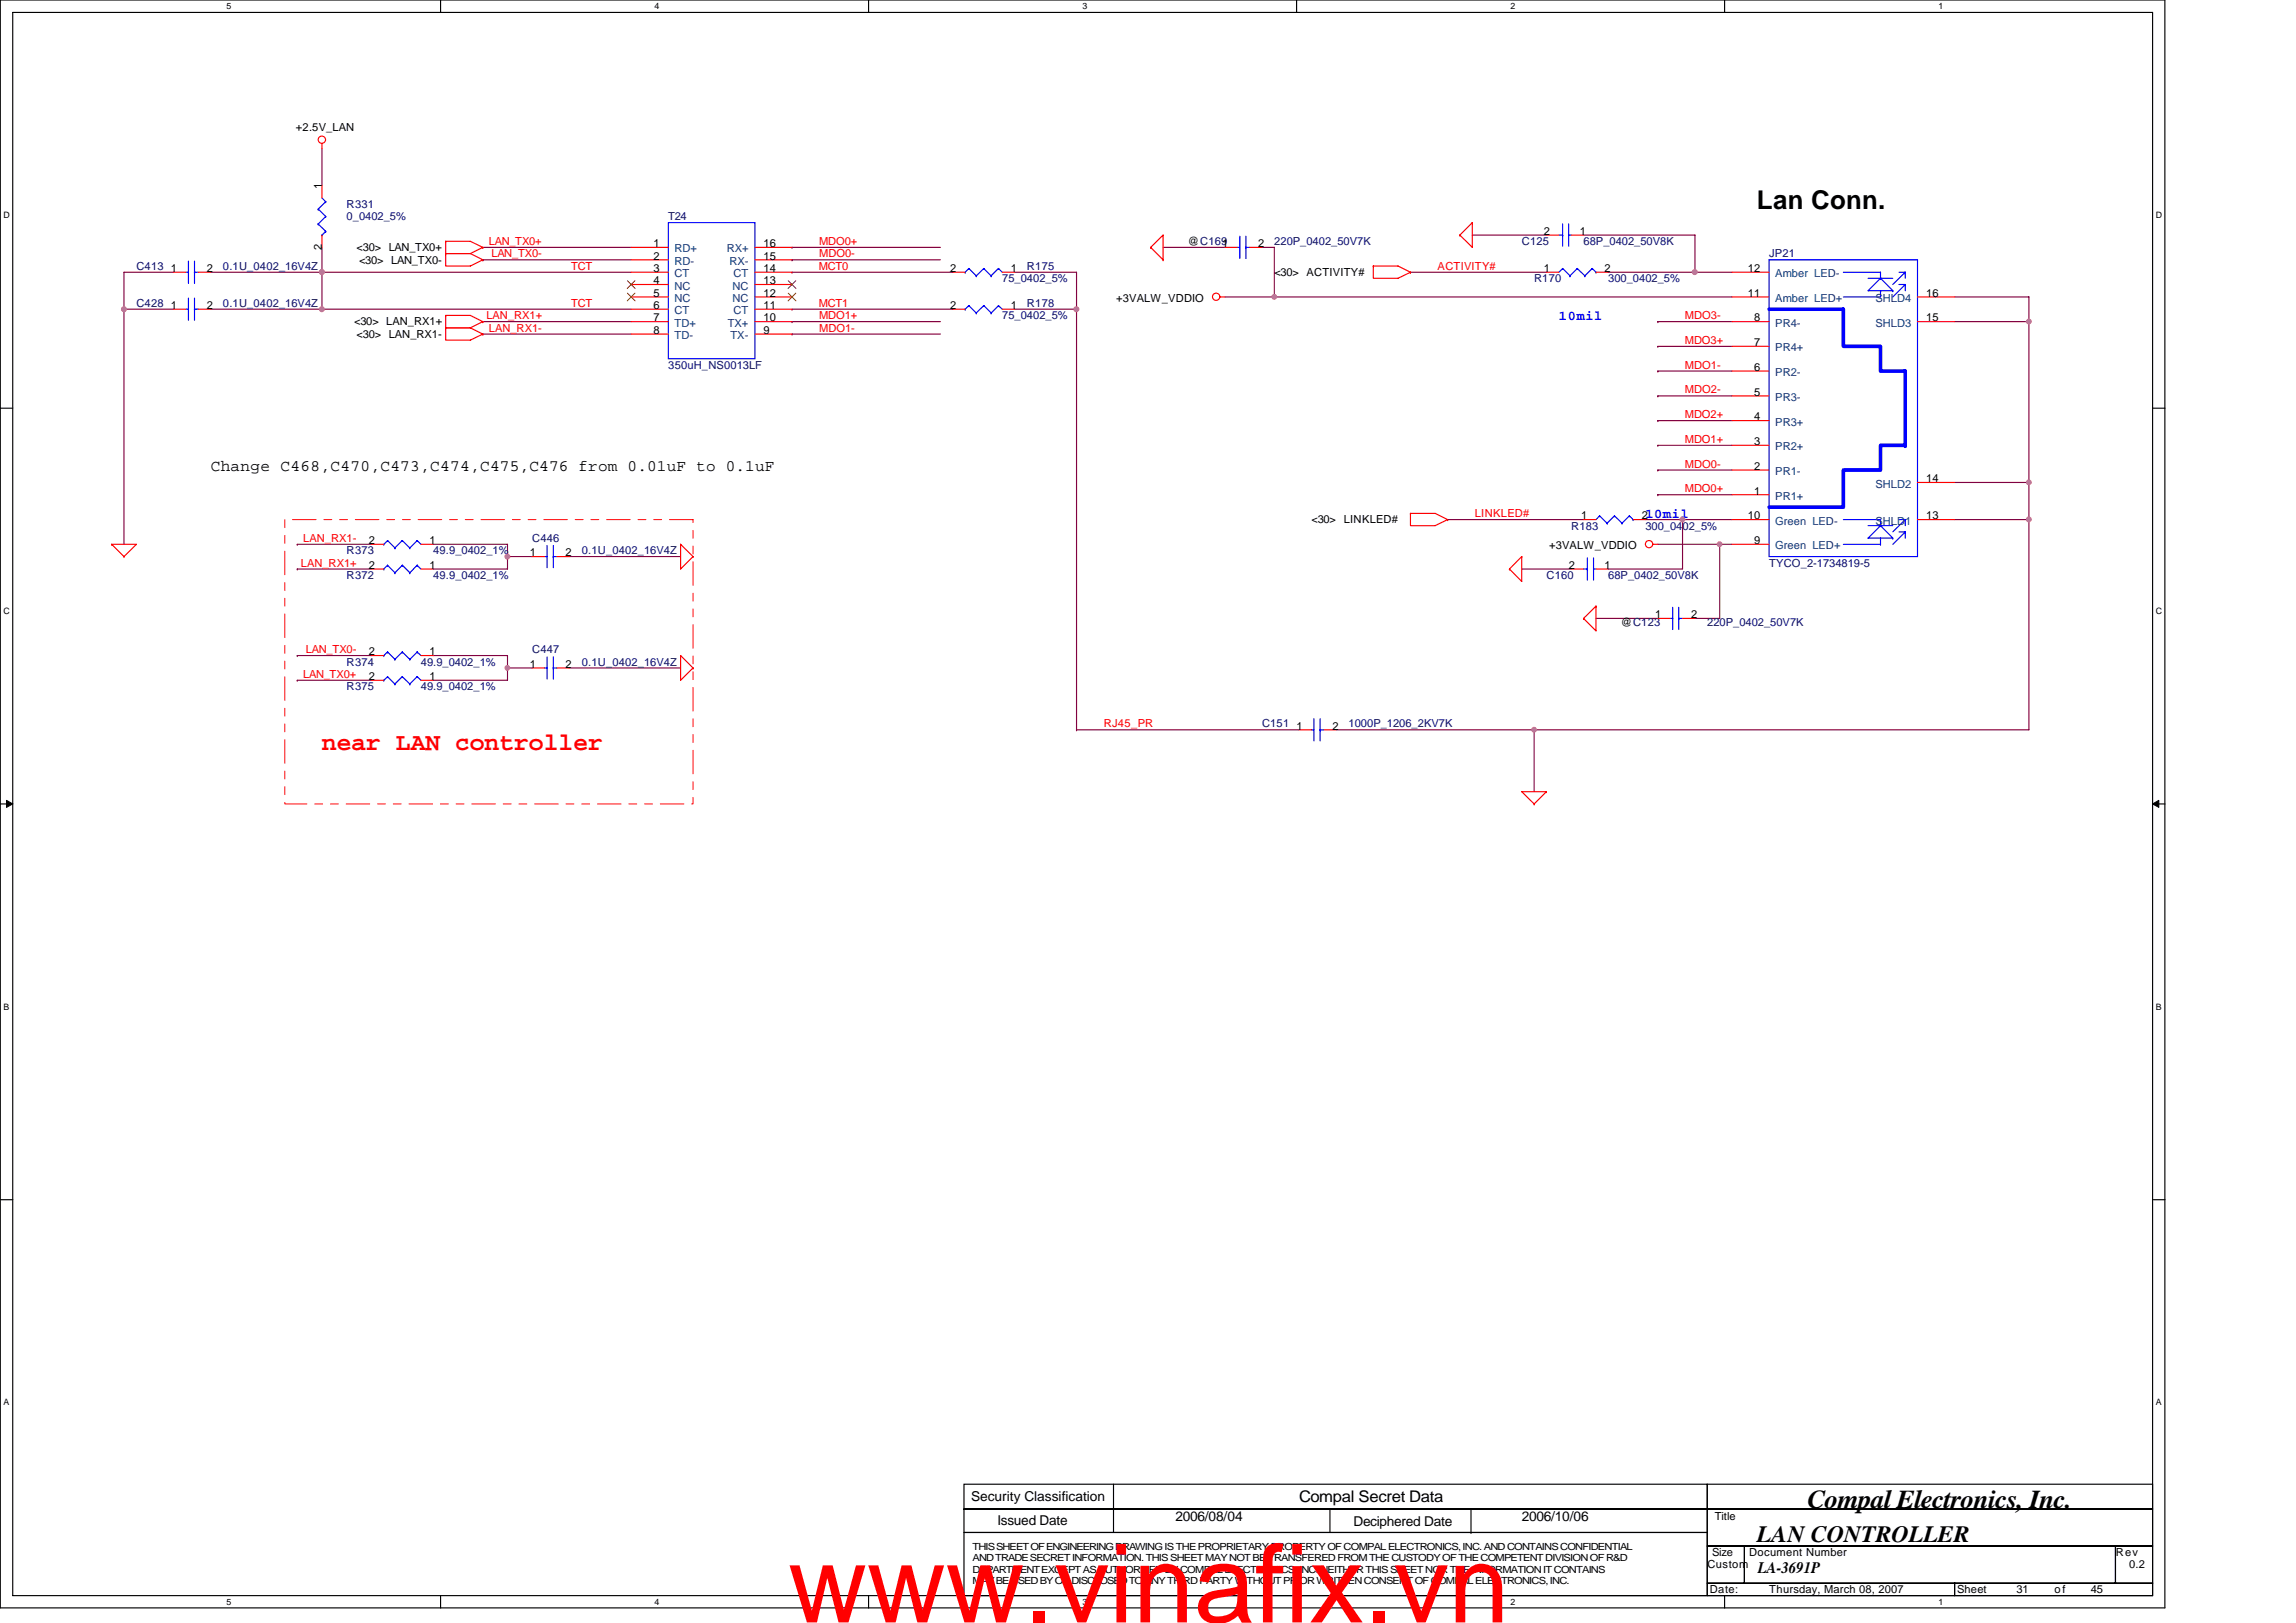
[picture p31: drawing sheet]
<svg xmlns="http://www.w3.org/2000/svg" width="297mm" height="210mm" viewBox="0 0 297 210" stroke-linecap="round" stroke-linejoin="round" font-family="sans-serif">
<defs><g id="words">
<text font-size="14.1" fill="#f00" x="102" y="209.9">www.vinafix.vn</text>
<g font-size="3.3">
<text x="227.3" y="27.1">Lan Conn.</text>
<text x="233.8" y="195.1">Compal Electronics, Inc.</text>
</g>
<text font-size="3.2" fill="#f00" x="41.7" y="97.1">near LAN controller</text>
<text font-size="3" x="227.3" y="199.6">LAN CONTROLLER</text>
<g font-size="2.1">
<text x="27.3" y="60.9">Change C468,C470,C473,C474,C475,C476 from 0.01uF to 0.1uF</text>
<text x="168.1" y="194.4">Compal Secret Data</text>
<text x="227.4" y="203.5">LA-3691P</text>
</g>
<g font-size="1.8" fill="#00f">
<text x="201.7" y="41.4">10mil</text>
<text x="212.9" y="67">10mil</text>
</g>
<g font-size="1.8">
<text x="125.7" y="194.2">Security Classification</text>
<text x="129" y="197.3">Issued Date</text>
<text x="152.1" y="196.8">2006/08/04</text>
<text x="175.1" y="197.4">Deciphered Date</text>
<text x="196.9" y="196.8">2006/10/06</text>
</g>
<g font-size="1.4">
<text x="38.3" y="17">+2.5V_LAN</text>
<text x="41.6" y="24.5" transform="rotate(-90 41.6 24.5)">1</text>
<text x="22.1" y="35.2">1</text>
<text x="26.8" y="35.2">2</text>
<text x="41.6" y="32.3" transform="rotate(-90 41.6 32.3)">2</text>
<text x="46.1" y="32.5">&lt;30&gt; LAN_TX0+</text>
<text x="46.5" y="34.1">&lt;30&gt; LAN_TX0-</text>
<text x="84.5" y="32">1</text>
<text x="84.5" y="33.6">2</text>
<text x="84.5" y="35.2">3</text>
<text x="98.8" y="35.2">14</text>
<text x="98.8" y="32">16</text>
<text x="98.8" y="33.6">15</text>
<text x="122.9" y="35.2">2</text>
<text x="130.8" y="35.2">1</text>
<text x="153.7" y="31.7">@C169</text>
<text x="158.1" y="32">1</text>
<text x="162.8" y="32">2</text>
<text x="164.9" y="35.7">&lt;30&gt; ACTIVITY#</text>
<text x="199.7" y="30.4">2</text>
<text x="199.7" y="35.2">1</text>
<text x="204.4" y="30.4">1</text>
<text x="207.6" y="35.2">2</text>
<text x="226.1" y="35.2">12</text>
<text x="22.1" y="40">1</text>
<text x="26.8" y="40">2</text>
<text x="84.5" y="40">6</text>
<text x="84.5" y="41.6">7</text>
<text x="84.5" y="36.8">4</text>
<text x="84.5" y="38.4">5</text>
<text x="98.8" y="41.6">10</text>
<text x="98.8" y="40">11</text>
<text x="98.8" y="36.8">13</text>
<text x="98.8" y="38.4">12</text>
<text x="122.9" y="40">2</text>
<text x="130.8" y="40">1</text>
<text x="144.4" y="39.1">+3VALW_VDDIO</text>
<text x="226.1" y="38.4">11</text>
<text x="226.9" y="41.6">8</text>
<text x="249.2" y="38.4">16</text>
<text x="249.2" y="41.6">15</text>
<text x="45.8" y="42.1">&lt;30&gt; LAN_RX1+</text>
<text x="46.1" y="43.7">&lt;30&gt; LAN_RX1-</text>
<text x="84.5" y="43.2">8</text>
<text x="98.8" y="43.2">9</text>
<text x="226.9" y="48">6</text>
<text x="226.9" y="44.8">7</text>
<text x="226.9" y="51.2">5</text>
<text x="226.9" y="57.6">3</text>
<text x="226.9" y="54.4">4</text>
<text x="226.9" y="60.8">2</text>
<text x="226.9" y="64">1</text>
<text x="249.2" y="62.4">14</text>
<text x="47.7" y="70.4">2</text>
<text x="55.6" y="70.4">1</text>
<text x="68.5" y="72">1</text>
<text x="73.2" y="72">2</text>
<text x="169.7" y="67.7">&lt;30&gt; LINKLED#</text>
<text x="200.4" y="71.1">+3VALW_VDDIO</text>
<text x="204.6" y="67.2">1</text>
<text x="212.4" y="67.2">2</text>
<text x="226.1" y="67.2">10</text>
<text x="226.9" y="70.4">9</text>
<text x="249.2" y="67.2">13</text>
<text x="47.7" y="73.6">2</text>
<text x="55.6" y="73.6">1</text>
<text x="202.9" y="73.6">2</text>
<text x="207.6" y="73.6">1</text>
<text x="209.7" y="81">@C123</text>
<text x="214.1" y="80">1</text>
<text x="218.8" y="80">2</text>
<text x="47.7" y="88">2</text>
<text x="47.7" y="84.8">2</text>
<text x="55.6" y="88">1</text>
<text x="55.6" y="84.8">1</text>
<text x="68.5" y="86.4">1</text>
<text x="73.2" y="86.4">2</text>
<text x="167.7" y="94.4">1</text>
<text x="172.4" y="94.4">2</text>
<text x="221.8" y="196.7">Title</text>
<text x="220.9" y="202.9">Custom</text>
<text x="221.5" y="201.3">Size</text>
<text x="226.3" y="201.3">Document Number</text>
<text x="273.7" y="201.3">Rev</text>
<text x="275.4" y="202.9">0.2</text>
<text x="221.2" y="206.1">Date:</text>
<text x="228.9" y="206.1">Thursday, March 08, 2007</text>
<text x="253.2" y="206.1">Sheet</text>
<text x="260.9" y="206.1">31</text>
<text x="265.8" y="206.1">of</text>
<text x="270.5" y="206.1">45</text>
</g>
<g font-size="1.4" fill="#000080">
<text x="44.8" y="26.9">R331</text>
<text x="44.8" y="28.5">0_0402_5%</text>
<text x="86.4" y="28.5">T24</text>
<text x="17.6" y="34.9">C413</text>
<text x="28.8" y="34.9">0.1U_0402_16V4Z</text>
<text x="132.9" y="34.9">R175</text>
<text x="164.9" y="31.7">220P_0402_50V7K</text>
<text x="196.9" y="31.7">C125</text>
<text x="204.9" y="31.7">68P_0402_50V8K</text>
<text x="228.9" y="33.3">JP21</text>
<text x="17.6" y="39.7">C428</text>
<text x="28.8" y="39.7">0.1U_0402_16V4Z</text>
<text x="129.7" y="41.3">75_0402_5%</text>
<text x="129.7" y="36.5">75_0402_5%</text>
<text x="132.9" y="39.7">R178</text>
<text x="198.5" y="36.5">R170</text>
<text x="208.1" y="36.5">300_0402_5%</text>
<text x="86.5" y="47.7">350uH_NS0013LF</text>
<text x="44.8" y="71.7">R373</text>
<text x="56" y="71.7">49.9_0402_1%</text>
<text x="68.9" y="70.1">C446</text>
<text x="75.3" y="71.7">0.1U_0402_16V4Z</text>
<text x="203.3" y="68.5">R183</text>
<text x="212.9" y="68.5">300_0402_5%</text>
<text x="44.8" y="74.9">R372</text>
<text x="56" y="74.9">49.9_0402_1%</text>
<text x="200.1" y="74.9">C160</text>
<text x="208.1" y="74.9">68P_0402_50V8K</text>
<text x="228.9" y="73.3">TYCO_2-1734819-5</text>
<text x="220.9" y="81">220P_0402_50V7K</text>
<text x="44.8" y="89.3">R375</text>
<text x="44.8" y="86.1">R374</text>
<text x="54.5" y="89.3">49.9_0402_1%</text>
<text x="54.5" y="86.1">49.9_0402_1%</text>
<text x="68.9" y="84.5">C447</text>
<text x="75.3" y="86.1">0.1U_0402_16V4Z</text>
<text x="163.3" y="94.1">C151</text>
<text x="174.5" y="94.1">1000P_1206_2KV7K</text>
</g>
<g font-size="1.4" fill="#f00">
<text x="63.2" y="31.7">LAN_TX0+</text>
<text x="63.6" y="33.3">LAN_TX0-</text>
<text x="73.9" y="34.9">TCT</text>
<text x="105.9" y="34.9">MCT0</text>
<text x="106" y="33.3">MDO0-</text>
<text x="106" y="31.7">MDO0+</text>
<text x="186" y="34.9">ACTIVITY#</text>
<text x="62.9" y="41.3">LAN_RX1+</text>
<text x="73.9" y="39.7">TCT</text>
<text x="105.9" y="39.7">MCT1</text>
<text x="106" y="41.3">MDO1+</text>
<text x="218" y="41.3">MDO3-</text>
<text x="63.2" y="42.9">LAN_RX1-</text>
<text x="106" y="42.9">MDO1-</text>
<text x="218" y="44.5">MDO3+</text>
<text x="218" y="47.7">MDO1-</text>
<text x="218" y="50.9">MDO2-</text>
<text x="218" y="57.3">MDO1+</text>
<text x="218" y="54.1">MDO2+</text>
<text x="218" y="63.7">MDO0+</text>
<text x="218" y="60.5">MDO0-</text>
<text x="39.2" y="70.1">LAN_RX1-</text>
<text x="190.8" y="66.9">LINKLED#</text>
<text x="38.9" y="73.3">LAN_RX1+</text>
<text x="39.2" y="87.7">LAN_TX0+</text>
<text x="39.6" y="84.5">LAN_TX0-</text>
<text x="142.8" y="94.1">RJ45_PR</text>
</g>
<g font-size="1.4" fill="#004080">
<text x="87.3" y="32.7">RD+</text>
<text x="87.3" y="34.3">RD-</text>
<text x="87.3" y="35.9">CT</text>
<text x="94" y="32.7">RX+</text>
<text x="94.4" y="34.3">RX-</text>
<text x="94.9" y="35.9">CT</text>
<text x="229.7" y="35.9">Amber LED-</text>
<text x="87.3" y="40.7">CT</text>
<text x="87.3" y="37.5">NC</text>
<text x="87.3" y="39.1">NC</text>
<text x="94.8" y="37.5">NC</text>
<text x="94.8" y="39.1">NC</text>
<text x="94.9" y="40.7">CT</text>
<text x="229.7" y="39.1">Amber LED+</text>
<text x="242.6" y="39.1">SHLD4</text>
<text x="87.3" y="42.3">TD+</text>
<text x="87.3" y="43.9">TD-</text>
<text x="94.1" y="42.3">TX+</text>
<text x="94.5" y="43.9">TX-</text>
<text x="229.7" y="45.5">PR4+</text>
<text x="229.7" y="42.3">PR4-</text>
<text x="242.6" y="42.3">SHLD3</text>
<text x="229.7" y="51.9">PR3-</text>
<text x="229.7" y="48.7">PR2-</text>
<text x="229.7" y="58.3">PR2+</text>
<text x="229.7" y="55.1">PR3+</text>
<text x="229.7" y="61.5">PR1-</text>
<text x="229.7" y="64.7">PR1+</text>
<text x="242.6" y="63.1">SHLD2</text>
<text x="229.7" y="71.1">Green LED+</text>
<text x="229.7" y="67.9">Green LED-</text>
<text x="242.6" y="67.9">SHLD1</text>
</g>
<g font-size="1.3">
<text x="125.8" y="200.5">THIS SHEET OF ENGINEERING DRAWING IS THE PROPRIETARY PROPERTY OF COMPAL ELECTRONICS, INC. AND CONTAINS CONFIDENTIAL</text>
<text x="125.8" y="202">AND TRADE SECRET INFORMATION. THIS SHEET MAY NOT BE TRANSFERED FROM THE CUSTODY OF THE COMPETENT DIVISION OF R&amp;D</text>
<text x="125.8" y="203.5">DEPARTMENT EXCEPT AS AUTHORIZED BY COMPAL ELECTRONICS, INC. NEITHER THIS SHEET NOR THE INFORMATION IT CONTAINS</text>
<text x="125.8" y="204.9">MAY BE USED BY OR DISCLOSED TO ANY THIRD PARTY WITHOUT PRIOR WRITTEN CONSENT OF COMPAL ELECTRONICS, INC.</text>
</g>
<g font-size="1.1">
<text x="29.3" y="1.2">5</text>
<text x="84.7" y="1.2">4</text>
<text x="140" y="1.2">3</text>
<text x="195.4" y="1.2">2</text>
<text x="250.8" y="1.2">1</text>
<text x=".4" y="28.2">D</text>
<text x="278.9" y="28.2">D</text>
<text x=".4" y="79.4">C</text>
<text x="278.9" y="79.4">C</text>
<text x=".4" y="130.6">B</text>
<text x="278.9" y="130.6">B</text>
<text x=".4" y="181.8">A</text>
<text x="278.9" y="181.8">A</text>
<text x="29.3" y="207.6">5</text>
<text x="84.7" y="207.6">4</text>
<text x="140" y="207.6">3</text>
<text x="195.4" y="207.6">2</text>
<text x="250.8" y="207.6">1</text>
</g>
</g></defs>
<path d="M0 0h280.1v208h-280.1zM1.6 1.6h276.9v204.8h-276.9z" fill="none" stroke="#000" stroke-width=".15"/>
<g fill="#fff">
<path d="M29.3 .2h.6v1.2h-.6z"/>
<path d="M29.3 206.6h.6v1.3h-.6z"/>
</g>
<path d="M57 0v1.6M57 206.4v1.6" fill="none" stroke="#000" stroke-width=".15"/>
<g fill="#fff">
<path d="M84.7 .2h.6v1.2h-.6z"/>
<path d="M84.7 206.6h.6v1.3h-.6z"/>
</g>
<path d="M112.4 0v1.6M112.4 206.4v1.6" fill="none" stroke="#000" stroke-width=".15"/>
<g fill="#fff">
<path d="M140 .2h.6v1.2h-.6z"/>
<path d="M140 206.6h.6v1.3h-.6z"/>
</g>
<path d="M167.7 0v1.6M167.7 206.4v1.6" fill="none" stroke="#000" stroke-width=".15"/>
<g fill="#fff">
<path d="M195.4 .2h.6v1.2h-.6z"/>
<path d="M195.4 206.6h.6v1.3h-.6z"/>
</g>
<path d="M223.1 0v1.6M223.1 206.4v1.6" fill="none" stroke="#000" stroke-width=".15"/>
<g fill="#fff">
<path d="M250.8 .2h.6v1.2h-.6z"/>
<path d="M250.8 206.6h.6v1.3h-.6z"/>
<path d="M.4 27.2h.8v1.3h-.8z"/>
<path d="M278.9 27.2h.8v1.3h-.8z"/>
<path d="M.4 78.4h.8v1.3h-.8z"/>
<path d="M278.9 78.4h.8v1.3h-.8z"/>
</g>
<path d="M0 52.8h1.6M278.5 52.8h1.6" fill="none" stroke="#000" stroke-width=".15"/>
<g fill="#fff">
<path d="M.4 129.6h.8v1.3h-.8z"/>
<path d="M278.9 129.6h.7v1.3h-.7z"/>
</g>
<path d="M0 104h1.6M278.5 104h1.6" fill="none" stroke="#000" stroke-width=".15"/>
<path d="M.8 103.5l.8 .5-.8 .5zM278.5 104l.8-.5v1z" fill="#000" stroke="#000" stroke-width=".13"/>
<g fill="#fff">
<path d="M.4 180.8h.8v1.3h-.8z"/>
<path d="M278.9 180.8h.7v1.3h-.7z"/>
</g>
<g fill="none" stroke="#000" stroke-width=".15">
<path d="M0 155.2h1.6M278.5 155.2h1.6M124.7 192h96.2v3.2h-96.2zM124.7 195.2h96.2v3.1h-96.2zM124.7 198.3h96.2v8.1h-96.2zM144.1 195.2h.1M144.1 195.2v3.1M144.1 192v3.2M172.1 195.2v3.1M190.3 198.3h.1M190.3 195.2v3.1M220.9 192h57.6v3.2h-57.6z"/>
<path d="M220.9 195.2h57.6v4.8h-57.6zM220.9 204.8h32v1.6h-32zM220.9 200h4.8v4.8h-4.8zM225.7 200h48v4.8h-48zM252.9 204.8h25.6v1.6h-25.6zM273.7 200h4.8v4.8h-4.8z"/>
</g>
<g fill="none" stroke="#800040" stroke-width=".15">
<path d="M41.7 19.2v4.8M22.5 35.2h-6.5v4.8h6.5M27.3 35.2h14.4M41.7 35.2h.1M41.7 32v3.2M41.7 35.2v4.8M41.7 35.2h40M62.5 32h.1M62.5 33.6h.1M62.5 33.6h19.2M62.5 32h19.2M102.5 33.6h.1"/>
<path d="M102.5 35.2h.1M102.5 32h.1M102.5 33.6h19.2M102.5 35.2h20.8M102.5 32h19.2M131.3 35.2h8v4.8M150.5 32h8M158.5 38.4h6.4M163.3 32h1.6v6.4M164.9 38.4h59.2M182.5 35.2h.1M182.5 35.2h17.6"/>
<path d="M190.5 30.4h9.6M204.9 30.4h14.4v4.8M208.1 35.2h11.2M219.3 35.2h4.8M252.9 38.4h9.6v3.2M16 40v30.4M27.3 40h14.4M41.7 40h.1M41.7 40h40M62.5 41.6h.1M62.5 43.2h.1M62.5 41.6h19.2"/>
<path d="M62.5 43.2h19.2M102.5 41.6h.1M102.5 40h.1M102.5 43.2h.1M102.5 41.6h19.2M102.5 40h20.8M102.5 43.2h19.2M131.3 40h8M139.3 40v54.4M214.5 41.6h.1M214.5 57.6h.1M214.5 44.8h.1"/>
<path d="M214.5 48h.1M214.5 51.2h.1M214.5 54.4h.1M214.5 41.6h9.6M214.5 57.6h9.6M214.5 44.8h9.6M214.5 48h9.6M214.5 51.2h9.6M214.5 54.4h9.6M252.9 41.6h9.6M262.5 41.6v20.8M38.5 73.6h.1"/>
<path d="M38.5 70.4h.1M38.5 73.6h9.5M38.5 70.4h9.5M56 70.4h9.7v1.6M65.7 72v1.6h-9.7M65.7 72h3.2M73.7 72h14.4M187.3 67.2h.1M187.3 67.2h17.6M196.9 73.6h6.4M212.9 67.2h4.8M214.5 64h.1"/>
<path d="M214.5 60.8h.1M214.5 70.4h8v9.6h-3.2M214.5 64h9.6M214.5 60.8h9.6M217.7 67.2v6.4h-9.6M217.7 67.2h6.4M222.5 70.4h1.6M252.9 62.4h9.6M252.9 67.2h9.6M262.5 67.2v27.2h-64M262.5 62.4v4.8M262.5 62.4h.1"/>
<path d="M38.5 84.8h.1M38.5 88h.1M38.5 84.8h9.5M38.5 88h9.5M56 84.8h9.7v1.6M65.7 86.4v1.6h-9.7M65.7 86.4h3.2M73.7 86.4h14.4M139.3 94.4h.1M139.3 94.4h28.8M172.9 94.4h25.6M198.5 94.4v8"/>
<path d="M206.5 80h8"/>
</g>
<g fill="none" stroke="#f00" stroke-width=".15">
<path d="M41.7 18.6v.6M22.5 35.2h1.5M25.7 35.2h1.6M41.7 24v1.6M41.7 30.4v1.6M57.7 32.8h3.2M57.7 32.8v1.6h3.2l1.6-.8M57.7 32.8h.1M57.7 31.2h3.2l1.6 .8M57.7 31.2v1.6h3.2M57.7 31.2h.1M60.9 32.8l1.6 .8"/>
<path d="M62.5 33.6h.1M62.5 32h.1M62.5 32l-1.6 .8M81.7 38.4h4.8M81.7 35.2h4.8M81.7 32h4.8M81.7 33.6h4.8M81.7 36.8h4.8M97.7 38.4h4.8M97.7 35.2h4.8M97.7 32h4.8M97.7 33.6h4.8"/>
<path d="M97.7 36.8h4.8M123.3 35.2h1.6M129.7 35.2h1.6M148.9 32l1.6-1.6v3.2M148.9 32h.1M148.9 32l1.6 1.6M150.5 33.6h.1M157.8 38.4h.7M158.5 32h1.6M161.7 32h1.6M177.7 34.4h3.2l1.6 .8M177.7 34.4v1.6h3.2l1.6-.8"/>
<path d="M177.7 34.4h.1M182.5 35.2h.1M188.9 30.4h.1M190.5 28.8v3.2l-1.6-1.6M190.5 28.8h.1M190.5 28.8l-1.6 1.6M200.1 35.2h1.6M200.1 30.4h1.6M203.3 30.4h1.6M206.5 35.2h1.6M224.1 38.4h4.8M224.1 35.2h4.8"/>
<path d="M248.1 38.4h4.8M22.5 40h1.5M25.7 40h1.6M57.7 40.8h3.2l1.6 .8M57.7 40.8v1.6h3.2M57.7 40.8h.1M57.7 42.4h3.2M57.7 42.4v1.6h3.2l1.6-.8M57.7 42.4h.1M60.9 42.4l1.6 .8M62.5 41.6h.1M62.5 43.2h.1"/>
<path d="M62.5 41.6l-1.6 .8M81.7 41.6h4.8M81.7 40h4.8M81.7 43.2h4.8M97.7 41.6h4.8M97.7 40h4.8M97.7 43.2h4.8M123.3 40h1.6M129.7 40h1.6M224.1 57.6h4.8M224.1 54.4h4.8M224.1 51.2h4.8"/>
<path d="M224.1 48h4.8M224.1 44.8h4.8M224.1 41.6h4.8M248.1 41.6h4.8M14.5 70.4h3.1l-1.6 1.6M14.5 70.4h.1M14.5 70.4l1.5 1.6M16 72h.1M48 70.4h1.7M48 73.6h1.7M54.5 70.4h1.5M54.5 73.6h1.5"/>
<path d="M68.9 72h1.6M72 72h1.7M88.1 70.4v3.2l1.6-1.6M88.1 70.4h.1M88.1 70.4l1.6 1.6M89.7 72h.1M182.5 66.4h3.2l1.6 .8M182.5 66.4v1.6h3.2l1.6-.8M182.5 66.4h.1M187.3 67.2h.1M195.3 73.6h.1M196.9 72v3.2l-1.6-1.6"/>
<path d="M196.9 72h.1M196.9 72l-1.6 1.6M203.3 73.6h1.6M204.9 67.2h1.6M206.5 78.4v3.2l-1.6-1.6M206.5 78.4h.1M206.5 78.4l-1.6 1.6M206.5 73.6h1.6M211.3 67.2h1.6M213.8 70.4h.7M224.1 67.2h4.8M224.1 60.8h4.8"/>
<path d="M224.1 64h4.8M224.1 70.4h4.8M248.1 67.2h4.8M248.1 62.4h4.8M48 88h1.7M48 84.8h1.7M54.5 88h1.5M54.5 84.8h1.5M68.9 86.4h1.6M72 86.4h1.7M88.1 84.8v3.2l1.6-1.6M88.1 84.8h.1"/>
<path d="M88.1 84.8l1.6 1.6M89.7 86.4h.1M168.1 94.4h1.6M171.3 94.4h1.6M204.9 80h.1M214.5 80h1.6M217.7 80h1.6M198.5 104h.1M200.1 102.4h-3.2l1.6 1.6M200.1 102.4h.1M200.1 102.4l-1.6 1.6"/>
<circle cx="41.6" cy="18.1" r=".47"/>
<circle cx="157.3" cy="38.4" r=".47"/>
<circle cx="213.3" cy="70.4" r=".47"/>
</g>
<path d="M36.8 67.2h52.9v36.8h-52.9z" fill="none" stroke="#f00" stroke-width=".13" stroke-dasharray="3 1 1 1 1 1"/>
<g fill="none" stroke="#00f" stroke-width=".15">
<path d="M24 35.2h.4M24.4 33.8v2.9M24.4 38.6v2.8M25.2 33.8v2.9M25.2 35.2h.1M25.2 38.6v2.8M25.2 35.2h.5M41.2 27.1h.1M41.2 29h.1M41.2 27.1l.9 .9M41.2 29l.9 .9M41.7 30.4h.1"/>
<path d="M41.7 25.6l.4 .5M42.1 26.1h.1M42.1 28h.1M42.1 29.9h.1M42.1 26.1l-.9 1M42.1 28l-.9 1M42.1 29.9l-.4 .5M86.5 28.8h11.2v17.6h-11.2zM124.9 35.2h.1M125.3 39.5h.1M125.3 34.7h.1M125.3 39.5l1 1"/>
<path d="M125.3 39.5l-.4 .5M125.3 34.7l1 1M125.3 34.7l-.4 .5M126.3 35.7h.1M127.3 39.5h.1M127.3 34.7h.1M127.3 39.5l.9 1M127.3 39.5l-1 1M127.3 34.7l.9 1M127.3 34.7l-1 1M128.2 35.7h.1M129.2 39.5h.1"/>
<path d="M129.2 34.7h.1M129.2 39.5l.5 .5M129.2 39.5l-1 1M129.2 34.7l.5 .5M129.2 34.7l-1 1M160.1 32h.3M160.4 30.6v2.8M161.2 30.6v2.8M161.2 32h.1M161.2 32h.5M201.7 30.4h.5M202.2 29v2.9"/>
<path d="M202.2 30.4h.1M202.2 34.7h.1M202.2 34.7l-.5 .5M202.2 34.7l.9 1M202.9 30.4h.4M202.9 29v2.9M203.1 35.7h.1M204.1 34.7h.1M204.1 34.7l-1 1M204.1 34.7l.9 1M205 35.7h.1M206 34.7h.1"/>
<path d="M206 34.7l-1 1M206 34.7l.5 .5M206.5 35.2h.1M228.9 33.6h19.2v38.4h-19.2zM238.5 35.2h4.8v.8M241.7 36h3.2M243.3 36l-1.6 1.6h3.2M243.3 36h.1M243.3 37.6v.8h-4.8M243.3 36l1.6 1.6M244.9 37.6h.1M245.7 35.2h.8"/>
<path d="M245.7 36.8h.8v.8M246.5 35.2v.8M246.5 36.8h.1M246.5 35.2l-1.6 1.6M246.5 36.8l-1.6 1.6M24 40h.4M25.2 40h.1M25.2 40h.5M124.9 40h.1M126.3 40.5h.1M128.2 40.5h.1M49.7 73.6h.1"/>
<path d="M49.7 70.4h.1M50.1 73.1h.1M50.1 69.9h.1M50.1 73.1l1 1M50.1 73.1l-.4 .5M50.1 69.9l1 1M50.1 69.9l-.4 .5M51.1 74.1h.1M51.1 70.9h.1M52 73.1h.1M52 69.9h.1M52 73.1l1 1"/>
<path d="M52 73.1l-.9 1M52 69.9l1 1M52 69.9l-.9 1M53 74.1h.1M53 70.9h.1M54 73.1h.1M54 69.9h.1M54 73.1l.5 .5M54 73.1l-1 1M54 69.9l.5 .5M54 69.9l-1 1M70.5 72h.3"/>
<path d="M70.8 70.6v2.8M71.6 70.6v2.8M71.6 72h.1M71.6 72h.4M204.9 73.6h.5M205.4 72.2v2.9M205.4 73.6h.1M206.2 73.6h.3M206.2 72.2v2.9M206.9 66.7h.1M206.9 66.7l-.4 .5M206.9 66.7l1 1"/>
<path d="M207.9 67.7h.1M208.9 66.7h.1M208.9 66.7l-1 1M208.9 66.7l.9 1M209.8 67.7h.1M210.8 66.7h.1M210.8 66.7l-1 1M210.8 66.7l.5 .5M211.3 67.2h.1M216.4 78.6v2.8M217.2 78.6v2.8M238.5 67.2h4.8v.8"/>
<path d="M238.5 70.4h4.8M241.7 68h3.2M243.3 68h.1M243.3 68l-1.6 1.6h3.2M243.3 69.6v.8M243.3 70.4h.1M243.3 68l1.6 1.6M244.9 69.6h.1M245.7 68.8h.8v.8M245.7 67.2h.8M246.5 68.8h.1M246.5 67.2v.8"/>
<path d="M246.5 67.2h.1M246.5 68.8l-1.6 1.6M246.5 67.2l-1.6 1.6M49.7 88h.1M49.7 84.8h.1M50.1 87.5h.1M50.1 84.3h.1M50.1 87.5l1 1M50.1 87.5l-.4 .5M50.1 84.3l1 1M50.1 84.3l-.4 .5M51.1 88.5h.1"/>
<path d="M51.1 85.3h.1M52 87.5h.1M52 84.3h.1M52 87.5l1 1M52 87.5l-.9 1M52 84.3l1 1M52 84.3l-.9 1M53 88.5h.1M53 85.3h.1M54 87.5h.1M54 84.3h.1M54 87.5l.5 .5"/>
<path d="M54 87.5l-1 1M54 84.3l.5 .5M54 84.3l-1 1M70.5 86.4h.3M70.8 85v2.9M71.6 85v2.9M71.6 86.4h.1M71.6 86.4h.4M169.7 94.4h.3M170 93v2.9M170.8 93v2.9M170.8 94.4h.1"/>
<path d="M170.8 94.4h.5M216.1 80h.3M217.2 80h.1M217.2 80h.5"/>
</g>
<path d="M228.9 40h9.6v4.8h4.8v3.2h3.2v9.6M246.5 57.6h-3.2v3.2h-4.8v4.8h-9.6M246.5 57.6h.1" fill="none" stroke="#00f" stroke-width=".47"/>
<path d="M81.2 36.3l1 1M81.2 37.9l1 1M82.1 36.3l-1 1M82.1 37.9l-1 1M102 36.3l1 1M102 37.9l1 1M103 36.3l-1 1M103 37.9l-1 1" fill="none" stroke="#804000" stroke-width=".13"/>
<g fill="#f0f" stroke="#f0f" stroke-width=".15">
<circle cx="65.6" cy="72" r=".32"/>
<circle cx="65.6" cy="86.4" r=".31"/>
<circle cx="217.7" cy="67.2" r=".32"/>
<circle cx="41.6" cy="35.2" r=".32"/>
<circle cx="41.6" cy="40" r=".32"/>
<circle cx="139.2" cy="40" r=".32"/>
<circle cx="16" cy="40" r=".32"/>
<circle cx="164.9" cy="38.4" r=".31"/>
<circle cx="219.3" cy="35.2" r=".32"/>
<circle cx="222.5" cy="70.4" r=".31"/>
<circle cx="262.5" cy="41.6" r=".31"/>
<circle cx="198.5" cy="94.4" r=".31"/>
<circle cx="262.5" cy="67.2" r=".32"/>
<circle cx="262.5" cy="62.4" r=".31"/>
</g>
<use href="#words"/>
</svg>
